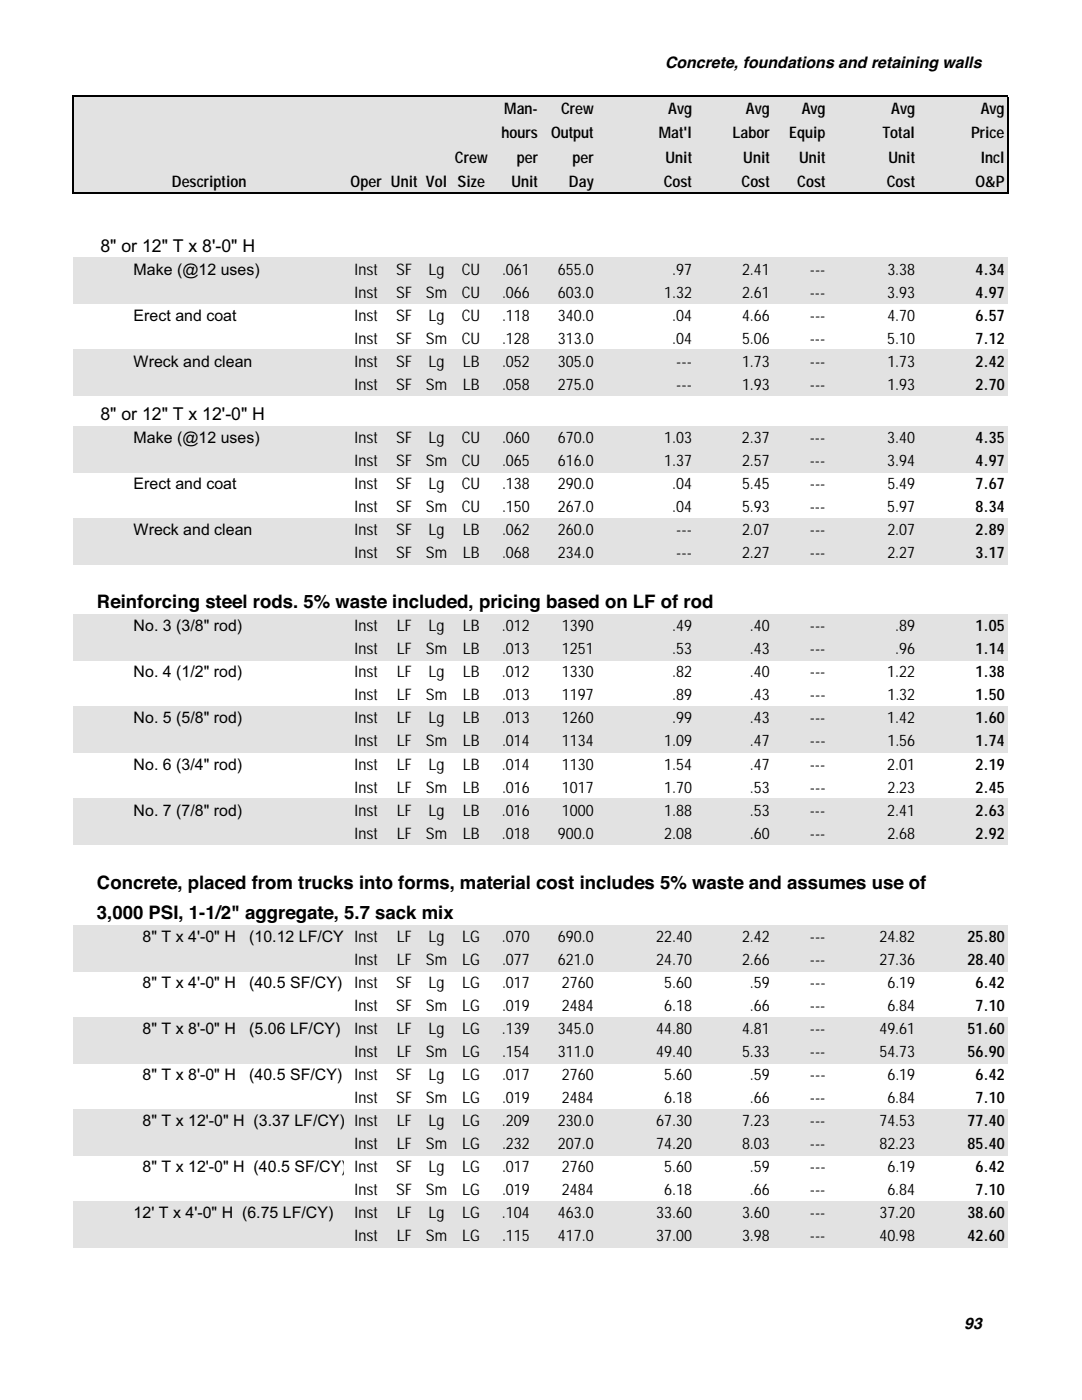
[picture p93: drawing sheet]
<svg xmlns="http://www.w3.org/2000/svg" width="216mm" height="279mm" viewBox="0 0 216 279" stroke-linecap="round" stroke-linejoin="round" font-family="sans-serif">
<defs><g id="words">
<g font-size="3.7">
<text x="19.3" y="121.4">Reinforcing steel rods. 5% waste included, pricing based on LF of rod</text>
<text x="19.3" y="177.4">Concrete, placed from trucks into forms, material cost includes 5% waste and assumes use of</text>
<text x="19.3" y="183.4">3,000 PSI, 1-1/2&quot; aggregate, 5.7 sack mix</text>
</g>
<g font-size="3.5">
<text x="20" y="50.2">8&quot; or 12&quot; T x 8'-0&quot; H</text>
<text x="20" y="83.8">8&quot; or 12&quot; T x 12'-0&quot; H</text>
</g>
<g font-size="3.2">
<text x="132.7" y="13.6">Concrete, foundations and retaining walls</text>
<text x="100.6" y="22.8">Man-</text>
<text x="111.9" y="22.8">Crew</text>
<text x="133.3" y="22.8">Avg</text>
<text x="148.8" y="22.8">Avg</text>
<text x="160" y="22.8">Avg</text>
<text x="177.8" y="22.8">Avg</text>
<text x="195.7" y="22.8">Avg</text>
<text x="100.1" y="27.6">hours</text>
<text x="110" y="27.6">Output</text>
<text x="131.5" y="27.6">Mat'l</text>
<text x="146.2" y="27.6">Labor</text>
<text x="157.5" y="27.6">Equip</text>
<text x="176.1" y="27.6">Total</text>
<text x="193.8" y="27.6">Price</text>
<text x="90.8" y="32.4">Crew</text>
<text x="103.1" y="32.4">per</text>
<text x="114.3" y="32.4">per</text>
<text x="132.8" y="32.4">Unit</text>
<text x="148.3" y="32.4">Unit</text>
<text x="159.4" y="32.4">Unit</text>
<text x="177.3" y="32.4">Unit</text>
<text x="195.7" y="32.4">Incl</text>
<text x="34.3" y="37.3">Description</text>
<text x="70" y="37.3">Oper Unit Vol Size</text>
<text x="102" y="37.3">Unit</text>
<text x="113.5" y="37.3">Day</text>
<text x="132.5" y="37.3">Cost</text>
<text x="148" y="37.3">Cost</text>
<text x="159.1" y="37.3">Cost</text>
<text x="177" y="37.3">Cost</text>
<text x="194.7" y="37.3">O&amp;P</text>
<text x="26.7" y="54.8">Make (@12 uses)</text>
<text x="70.7" y="54.8">Inst</text>
<text x="70.7" y="59.4">Inst</text>
<text x="79.1" y="59.4">SF</text>
<text x="79.1" y="54.8">SF</text>
<text x="85" y="59.4">Sm</text>
<text x="85.5" y="54.8">Lg</text>
<text x="92.1" y="54.8">CU</text>
<text x="92.1" y="59.4">CU</text>
<text x="100.2" y="54.8">.061</text>
<text x="100.2" y="59.4">.066</text>
<text x="111.3" y="54.8">655.0</text>
<text x="111.3" y="59.4">603.0</text>
<text x="132.5" y="59.4">1.32</text>
<text x="134.1" y="54.8">.97</text>
<text x="148.1" y="59.4">2.61</text>
<text x="148.1" y="54.8">2.41</text>
<text x="161.6" y="59.4">---</text>
<text x="161.6" y="54.8">---</text>
<text x="177.1" y="59.4">3.93</text>
<text x="177.1" y="54.8">3.38</text>
<text x="194.7" y="54.8">4.34</text>
<text x="194.7" y="59.4">4.97</text>
<text x="26.7" y="64">Erect and coat</text>
<text x="70.7" y="64">Inst</text>
<text x="79.1" y="64">SF</text>
<text x="85.5" y="64">Lg</text>
<text x="92.1" y="64">CU</text>
<text x="100.2" y="64">.118</text>
<text x="111.3" y="64">340.0</text>
<text x="134.1" y="64">.04</text>
<text x="148.1" y="64">4.66</text>
<text x="161.6" y="64">---</text>
<text x="177.1" y="64">4.70</text>
<text x="194.7" y="64">6.57</text>
<text x="70.7" y="68.6">Inst</text>
<text x="79.1" y="68.6">SF</text>
<text x="85" y="68.6">Sm</text>
<text x="92.1" y="68.6">CU</text>
<text x="100.2" y="68.6">.128</text>
<text x="111.3" y="68.6">313.0</text>
<text x="134.1" y="68.6">.04</text>
<text x="148.1" y="68.6">5.06</text>
<text x="161.6" y="68.6">---</text>
<text x="177.1" y="68.6">5.10</text>
<text x="194.7" y="68.6">7.12</text>
<text x="26.7" y="73.2">Wreck and clean</text>
<text x="70.7" y="73.2">Inst</text>
<text x="70.7" y="77.8">Inst</text>
<text x="79.1" y="77.8">SF</text>
<text x="79.1" y="73.2">SF</text>
<text x="85" y="77.8">Sm</text>
<text x="85.5" y="73.2">Lg</text>
<text x="92.3" y="73.2">LB</text>
<text x="92.3" y="77.8">LB</text>
<text x="100.2" y="73.2">.052</text>
<text x="100.2" y="77.8">.058</text>
<text x="111.3" y="77.8">275.0</text>
<text x="111.3" y="73.2">305.0</text>
<text x="134.9" y="73.2">---</text>
<text x="134.9" y="77.8">---</text>
<text x="148.1" y="77.8">1.93</text>
<text x="148.1" y="73.2">1.73</text>
<text x="161.6" y="77.8">---</text>
<text x="161.6" y="73.2">---</text>
<text x="177.1" y="77.8">1.93</text>
<text x="177.1" y="73.2">1.73</text>
<text x="194.6" y="77.8">2.70</text>
<text x="194.7" y="73.2">2.42</text>
<text x="26.7" y="88.4">Make (@12 uses)</text>
<text x="70.7" y="88.4">Inst</text>
<text x="79.1" y="88.4">SF</text>
<text x="85.5" y="88.4">Lg</text>
<text x="92.1" y="88.4">CU</text>
<text x="100.2" y="88.4">.060</text>
<text x="111.3" y="88.4">670.0</text>
<text x="132.5" y="88.4">1.03</text>
<text x="148.1" y="88.4">2.37</text>
<text x="161.6" y="88.4">---</text>
<text x="177.1" y="88.4">3.40</text>
<text x="194.7" y="88.4">4.35</text>
<text x="70.7" y="93">Inst</text>
<text x="79.1" y="93">SF</text>
<text x="85" y="93">Sm</text>
<text x="92.1" y="93">CU</text>
<text x="100.2" y="93">.065</text>
<text x="111.3" y="93">616.0</text>
<text x="132.5" y="93">1.37</text>
<text x="148.1" y="93">2.57</text>
<text x="161.6" y="93">---</text>
<text x="177.1" y="93">3.94</text>
<text x="194.7" y="93">4.97</text>
<text x="26.7" y="97.6">Erect and coat</text>
<text x="70.7" y="97.6">Inst</text>
<text x="79.1" y="97.6">SF</text>
<text x="85.5" y="97.6">Lg</text>
<text x="92.1" y="97.6">CU</text>
<text x="100.2" y="97.6">.138</text>
<text x="111.3" y="97.6">290.0</text>
<text x="134.1" y="97.6">.04</text>
<text x="148.1" y="97.6">5.45</text>
<text x="161.6" y="97.6">---</text>
<text x="177.1" y="97.6">5.49</text>
<text x="194.7" y="97.6">7.67</text>
<text x="26.7" y="106.8">Wreck and clean</text>
<text x="70.7" y="102.2">Inst</text>
<text x="70.7" y="106.8">Inst</text>
<text x="79.1" y="102.2">SF</text>
<text x="79.1" y="106.8">SF</text>
<text x="85" y="102.2">Sm</text>
<text x="85.5" y="106.8">Lg</text>
<text x="92.1" y="102.2">CU</text>
<text x="92.3" y="106.8">LB</text>
<text x="100.2" y="106.8">.062</text>
<text x="100.2" y="102.2">.150</text>
<text x="111.3" y="102.2">267.0</text>
<text x="111.3" y="106.8">260.0</text>
<text x="134.1" y="102.2">.04</text>
<text x="134.9" y="106.8">---</text>
<text x="148.1" y="106.8">2.07</text>
<text x="148.1" y="102.2">5.93</text>
<text x="161.6" y="102.2">---</text>
<text x="161.6" y="106.8">---</text>
<text x="177.1" y="102.2">5.97</text>
<text x="177.1" y="106.8">2.07</text>
<text x="194.7" y="102.2">8.34</text>
<text x="194.7" y="106.8">2.89</text>
<text x="70.7" y="111.4">Inst</text>
<text x="79.1" y="111.4">SF</text>
<text x="85" y="111.4">Sm</text>
<text x="92.3" y="111.4">LB</text>
<text x="100.2" y="111.4">.068</text>
<text x="111.3" y="111.4">234.0</text>
<text x="134.9" y="111.4">---</text>
<text x="148.1" y="111.4">2.27</text>
<text x="161.6" y="111.4">---</text>
<text x="177.1" y="111.4">2.27</text>
<text x="194.6" y="111.4">3.17</text>
<text x="26.7" y="126">No. 3 (3/8&quot; rod)</text>
<text x="70.7" y="126">Inst</text>
<text x="70.7" y="130.6">Inst</text>
<text x="79.2" y="126">LF</text>
<text x="79.2" y="130.6">LF</text>
<text x="85" y="130.6">Sm</text>
<text x="85.5" y="126">Lg</text>
<text x="92.3" y="126">LB</text>
<text x="92.3" y="130.6">LB</text>
<text x="100.2" y="126">.012</text>
<text x="100.2" y="130.6">.013</text>
<text x="112.1" y="126">1390</text>
<text x="112.1" y="130.6">1251</text>
<text x="134.1" y="126">.49</text>
<text x="134.1" y="130.6">.53</text>
<text x="149.6" y="126">.40</text>
<text x="149.6" y="130.6">.43</text>
<text x="161.6" y="126">---</text>
<text x="161.6" y="130.6">---</text>
<text x="178.6" y="126">.89</text>
<text x="178.6" y="130.6">.96</text>
<text x="194.7" y="126">1.05</text>
<text x="194.7" y="130.6">1.14</text>
<text x="26.7" y="135.2">No. 4 (1/2&quot; rod)</text>
<text x="70.7" y="135.2">Inst</text>
<text x="79.2" y="135.2">LF</text>
<text x="85.5" y="135.2">Lg</text>
<text x="92.3" y="135.2">LB</text>
<text x="100.2" y="135.2">.012</text>
<text x="112.1" y="135.2">1330</text>
<text x="134.1" y="135.2">.82</text>
<text x="149.6" y="135.2">.40</text>
<text x="161.6" y="135.2">---</text>
<text x="177.1" y="135.2">1.22</text>
<text x="194.7" y="135.2">1.38</text>
<text x="70.7" y="139.8">Inst</text>
<text x="79.2" y="139.8">LF</text>
<text x="85" y="139.8">Sm</text>
<text x="92.3" y="139.8">LB</text>
<text x="100.2" y="139.8">.013</text>
<text x="112.1" y="139.8">1197</text>
<text x="134.1" y="139.8">.89</text>
<text x="149.7" y="139.8">.43</text>
<text x="161.6" y="139.8">---</text>
<text x="177.1" y="139.8">1.32</text>
<text x="194.7" y="139.8">1.50</text>
<text x="26.7" y="144.4">No. 5 (5/8&quot; rod)</text>
<text x="70.7" y="144.4">Inst</text>
<text x="70.7" y="149">Inst</text>
<text x="79.2" y="144.4">LF</text>
<text x="79.2" y="149">LF</text>
<text x="85" y="149">Sm</text>
<text x="85.5" y="144.4">Lg</text>
<text x="92.3" y="144.4">LB</text>
<text x="92.3" y="149">LB</text>
<text x="100.2" y="144.4">.013</text>
<text x="100.2" y="149">.014</text>
<text x="112.1" y="144.4">1260</text>
<text x="112.1" y="149">1134</text>
<text x="132.5" y="149">1.09</text>
<text x="134.1" y="144.4">.99</text>
<text x="149.6" y="144.4">.43</text>
<text x="149.7" y="149">.47</text>
<text x="161.6" y="144.4">---</text>
<text x="161.6" y="149">---</text>
<text x="177.1" y="144.4">1.42</text>
<text x="177.1" y="149">1.56</text>
<text x="194.7" y="144.4">1.60</text>
<text x="194.7" y="149">1.74</text>
<text x="26.7" y="153.6">No. 6 (3/4&quot; rod)</text>
<text x="70.7" y="153.6">Inst</text>
<text x="79.2" y="153.6">LF</text>
<text x="85.5" y="153.6">Lg</text>
<text x="92.3" y="153.6">LB</text>
<text x="100.2" y="153.6">.014</text>
<text x="112.1" y="153.6">1130</text>
<text x="132.5" y="153.6">1.54</text>
<text x="149.6" y="153.6">.47</text>
<text x="161.6" y="153.6">---</text>
<text x="177.1" y="153.6">2.01</text>
<text x="194.7" y="153.6">2.19</text>
<text x="70.7" y="158.2">Inst</text>
<text x="79.2" y="158.2">LF</text>
<text x="85" y="158.2">Sm</text>
<text x="92.3" y="158.2">LB</text>
<text x="100.2" y="158.2">.016</text>
<text x="112.1" y="158.2">1017</text>
<text x="132.5" y="158.2">1.70</text>
<text x="149.7" y="158.2">.53</text>
<text x="161.6" y="158.2">---</text>
<text x="177.1" y="158.2">2.23</text>
<text x="194.7" y="158.2">2.45</text>
<text x="26.7" y="162.8">No. 7 (7/8&quot; rod)</text>
<text x="70.7" y="162.8">Inst</text>
<text x="70.7" y="167.4">Inst</text>
<text x="79.2" y="167.4">LF</text>
<text x="79.2" y="162.8">LF</text>
<text x="85" y="167.4">Sm</text>
<text x="85.5" y="162.8">Lg</text>
<text x="92.3" y="162.8">LB</text>
<text x="92.3" y="167.4">LB</text>
<text x="100.2" y="162.8">.016</text>
<text x="100.2" y="167.4">.018</text>
<text x="111.3" y="167.4">900.0</text>
<text x="112.1" y="162.8">1000</text>
<text x="132.5" y="162.8">1.88</text>
<text x="132.5" y="167.4">2.08</text>
<text x="149.6" y="162.8">.53</text>
<text x="149.6" y="167.4">.60</text>
<text x="161.6" y="162.8">---</text>
<text x="161.6" y="167.4">---</text>
<text x="177.1" y="162.8">2.41</text>
<text x="177.1" y="167.4">2.68</text>
<text x="194.7" y="162.8">2.63</text>
<text x="194.7" y="167.4">2.92</text>
<text x="28.4" y="188">8&quot; T x 4'-0&quot; H</text>
<text x="49.7" y="188">(10.12 LF/CY Inst</text>
<text x="79.2" y="188">LF</text>
<text x="85.5" y="188">Lg</text>
<text x="92.2" y="188">LG</text>
<text x="100.2" y="188">.070</text>
<text x="111.3" y="188">690.0</text>
<text x="131" y="188">22.40</text>
<text x="148.1" y="188">2.42</text>
<text x="161.6" y="188">---</text>
<text x="175.5" y="188">24.82</text>
<text x="193.1" y="188">25.80</text>
<text x="28.4" y="197.2">8&quot; T x 4'-0&quot; H</text>
<text x="49.7" y="197.2">(40.5 SF/CY)</text>
<text x="70.7" y="192.6">Inst</text>
<text x="70.7" y="197.2">Inst</text>
<text x="79.1" y="197.2">SF</text>
<text x="79.2" y="192.6">LF</text>
<text x="85" y="192.6">Sm</text>
<text x="85.5" y="197.2">Lg</text>
<text x="92.2" y="192.6">LG</text>
<text x="92.2" y="197.2">LG</text>
<text x="100.2" y="192.6">.077</text>
<text x="100.2" y="197.2">.017</text>
<text x="111.3" y="192.6">621.0</text>
<text x="112.1" y="197.2">2760</text>
<text x="131" y="192.6">24.70</text>
<text x="132.5" y="197.2">5.60</text>
<text x="148.1" y="192.6">2.66</text>
<text x="149.7" y="197.2">.59</text>
<text x="161.6" y="192.6">---</text>
<text x="161.6" y="197.2">---</text>
<text x="175.5" y="192.6">27.36</text>
<text x="177.1" y="197.2">6.19</text>
<text x="193.1" y="192.6">28.40</text>
<text x="194.7" y="197.2">6.42</text>
<text x="70.7" y="201.8">Inst</text>
<text x="79.1" y="201.8">SF</text>
<text x="85" y="201.8">Sm</text>
<text x="92.2" y="201.8">LG</text>
<text x="100.2" y="201.8">.019</text>
<text x="112.1" y="201.8">2484</text>
<text x="132.5" y="201.8">6.18</text>
<text x="149.6" y="201.8">.66</text>
<text x="161.6" y="201.8">---</text>
<text x="177.1" y="201.8">6.84</text>
<text x="194.7" y="201.8">7.10</text>
<text x="28.4" y="206.4">8&quot; T x 8'-0&quot; H</text>
<text x="49.7" y="206.4">(5.06 LF/CY)</text>
<text x="70.7" y="206.4">Inst</text>
<text x="79.2" y="206.4">LF</text>
<text x="85.5" y="206.4">Lg</text>
<text x="92.2" y="206.4">LG</text>
<text x="100.2" y="206.4">.139</text>
<text x="111.3" y="206.4">345.0</text>
<text x="131" y="206.4">44.80</text>
<text x="148.1" y="206.4">4.81</text>
<text x="161.6" y="206.4">---</text>
<text x="175.5" y="206.4">49.61</text>
<text x="193.1" y="206.4">51.60</text>
<text x="28.4" y="215.6">8&quot; T x 8'-0&quot; H</text>
<text x="49.7" y="215.6">(40.5 SF/CY)</text>
<text x="70.7" y="211">Inst</text>
<text x="70.7" y="215.6">Inst</text>
<text x="79.1" y="215.6">SF</text>
<text x="79.2" y="211">LF</text>
<text x="85" y="211">Sm</text>
<text x="85.5" y="215.6">Lg</text>
<text x="92.2" y="211">LG</text>
<text x="92.2" y="215.6">LG</text>
<text x="100.2" y="211">.154</text>
<text x="100.2" y="215.6">.017</text>
<text x="111.3" y="211">311.0</text>
<text x="112.1" y="215.6">2760</text>
<text x="131" y="211">49.40</text>
<text x="132.5" y="215.6">5.60</text>
<text x="148.1" y="211">5.33</text>
<text x="149.7" y="215.6">.59</text>
<text x="161.6" y="211">---</text>
<text x="161.6" y="215.6">---</text>
<text x="175.5" y="211">54.73</text>
<text x="177.1" y="215.6">6.19</text>
<text x="193.1" y="211">56.90</text>
<text x="194.7" y="215.6">6.42</text>
<text x="70.7" y="220.2">Inst</text>
<text x="79.1" y="220.2">SF</text>
<text x="85" y="220.2">Sm</text>
<text x="92.2" y="220.2">LG</text>
<text x="100.2" y="220.2">.019</text>
<text x="112.1" y="220.2">2484</text>
<text x="132.5" y="220.2">6.18</text>
<text x="149.6" y="220.2">.66</text>
<text x="161.6" y="220.2">---</text>
<text x="177.1" y="220.2">6.84</text>
<text x="194.7" y="220.2">7.10</text>
<text x="28.4" y="224.8">8&quot; T x 12'-0&quot; H (3.37 LF/CY) Inst</text>
<text x="79.2" y="224.8">LF</text>
<text x="85.5" y="224.8">Lg</text>
<text x="92.2" y="224.8">LG</text>
<text x="100.2" y="224.8">.209</text>
<text x="111.3" y="224.8">230.0</text>
<text x="131" y="224.8">67.30</text>
<text x="148.1" y="224.8">7.23</text>
<text x="161.6" y="224.8">---</text>
<text x="175.5" y="224.8">74.53</text>
<text x="193.1" y="224.8">77.40</text>
<text x="28.4" y="234">8&quot; T x 12'-0&quot; H (40.5 SF/CY) Inst</text>
<text x="70.7" y="229.4">Inst</text>
<text x="79.1" y="234">SF</text>
<text x="79.2" y="229.4">LF</text>
<text x="85" y="229.4">Sm</text>
<text x="85.5" y="234">Lg</text>
<text x="92.2" y="229.4">LG</text>
<text x="92.2" y="234">LG</text>
<text x="100.2" y="229.4">.232</text>
<text x="100.2" y="234">.017</text>
<text x="111.3" y="229.4">207.0</text>
<text x="112.1" y="234">2760</text>
<text x="131" y="229.4">74.20</text>
<text x="132.5" y="234">5.60</text>
<text x="148.1" y="229.4">8.03</text>
<text x="149.7" y="234">.59</text>
<text x="161.6" y="229.4">---</text>
<text x="161.6" y="234">---</text>
<text x="175.5" y="229.4">82.23</text>
<text x="177.1" y="234">6.19</text>
<text x="193.1" y="229.4">85.40</text>
<text x="194.7" y="234">6.42</text>
<text x="70.7" y="238.5">Inst</text>
<text x="79.1" y="238.5">SF</text>
<text x="85" y="238.5">Sm</text>
<text x="92.2" y="238.5">LG</text>
<text x="100.2" y="238.5">.019</text>
<text x="112.1" y="238.5">2484</text>
<text x="132.5" y="238.5">6.18</text>
<text x="149.6" y="238.5">.66</text>
<text x="161.6" y="238.5">---</text>
<text x="177.1" y="238.5">6.84</text>
<text x="194.7" y="238.5">7.10</text>
<text x="26.7" y="243.1">12' T x 4'-0&quot; H (6.75 LF/CY)</text>
<text x="70.7" y="243.1">Inst</text>
<text x="79.2" y="243.1">LF</text>
<text x="85.5" y="243.1">Lg</text>
<text x="92.2" y="243.1">LG</text>
<text x="100.2" y="243.1">.104</text>
<text x="111.3" y="243.1">463.0</text>
<text x="131" y="243.1">33.60</text>
<text x="148.1" y="243.1">3.60</text>
<text x="161.6" y="243.1">---</text>
<text x="175.5" y="243.1">37.20</text>
<text x="193.1" y="243.1">38.60</text>
<text x="70.7" y="247.7">Inst</text>
<text x="79.2" y="247.7">LF</text>
<text x="85" y="247.7">Sm</text>
<text x="92.2" y="247.7">LG</text>
<text x="100.2" y="247.7">.115</text>
<text x="111.3" y="247.7">417.0</text>
<text x="131" y="247.7">37.00</text>
<text x="148.1" y="247.7">3.98</text>
<text x="161.6" y="247.7">---</text>
<text x="175.5" y="247.7">40.98</text>
<text x="193.1" y="247.7">42.60</text>
<text x="192.4" y="265.3">93</text>
</g>
</g></defs>
<path d="M14.5 19.2h186.6v19.3h-186.6z" fill="#e2e2e2"/>
<path d="M14.5 19.1v19.6M14.7 19.2h186.5M201 19.4v19.3M14.7 38.5h186.5" fill="none" stroke="#000" stroke-width=".34"/>
<g fill="#e2e2e2">
<path d="M14.5 51.4h186.6v9.2h-186.6z"/>
<path d="M14.5 69.8h186.6v9.2h-186.6z"/>
<path d="M14.5 85h186.6v9.2h-186.6z"/>
<path d="M14.5 103.4h186.6v9.2h-186.6z"/>
<path d="M14.5 122.6h186.6v9.2h-186.6z"/>
<path d="M14.5 141h186.6v9.2h-186.6z"/>
<path d="M14.5 159.4h186.6v9.2h-186.6z"/>
<path d="M14.5 184.7h186.6v9.2h-186.6z"/>
<path d="M14.5 203h186.6v9.2h-186.6z"/>
<path d="M14.5 221.4h186.6v9.2h-186.6z"/>
<path d="M14.5 239.8h186.6v9.2h-186.6z"/>
</g>
<use href="#words"/>
</svg>
